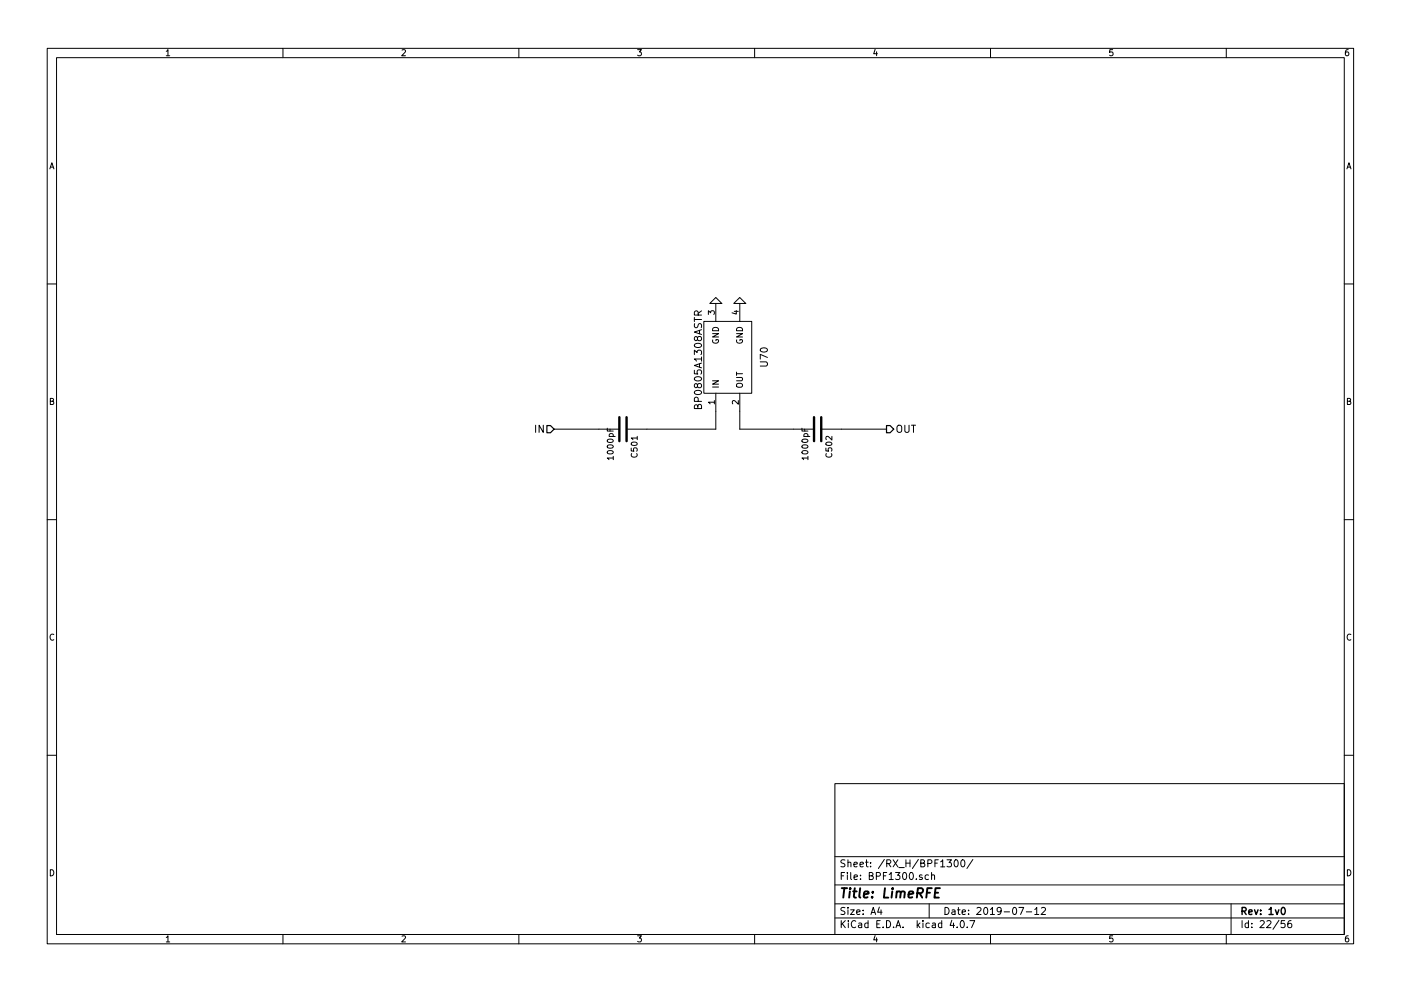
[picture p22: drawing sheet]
<svg xmlns="http://www.w3.org/2000/svg" width="297mm" height="210mm" viewBox="0 0 297 210" stroke-linecap="round" stroke-linejoin="round" font-family="sans-serif">
<g fill="none" stroke="#000" stroke-width=".21">
<path d="M10 10.3h277v189.9h-277zM12 12.2h273v186.1h-273zM35.3 10.9l.3-.4v1.3M35.3 11.8h.7M60 10.3v1.9M85.2 10.6l.5-.1 .3 .4-.8 .9h.8M110 10.3v1.9M135.2 10.5h.8l-.4 .5 .3 .1 .1 .2-.1 .4-.2 .1-.5-.1M160 10.3v1.9M185.5 10.5l-.3 .9h.8M185.9 11v.8M210 10.3v1.9"/>
<path d="M235.9 10.5h-.6v.6h.6l.1 .5-.3 .2-.4-.1M260 10.3v1.9M285.9 10.5l-.4 .1-.2 .2-.1 .8 .3 .2 .4-.1 .1-.4-.1-.2-.4-.1-.3 .3M10.6 35.8l.4-1.3 .4 1.3M10.7 35.5h.6M285.6 35.8l.4-1.3 .4 1.3M285.7 35.5h.6M10 60.2h2M147.2 78.6v.7l.8 .1-.2-.3 .1-.5 .6-.1 .2 .3-.1 .6M147.2 75.2v-.9l.6 .5 .3-.5 .5 .1 .1 .2-.1 .6M147.2 67.4v.8M147.2 67.8h1.5"/>
<path d="M147.3 73.1a.89 .89 0 0 1 1.4 .2 .86 .86 0 0 1-.8 .5 .86 .86 0 0 1-.7-.6zM147.3 68.7l-.1 .5 .2 .3h.4l.3-.7 .4-.1 .2 .3v.5M147.9 71.7l.3-.3h.3l.2 .3-.1 .5-.4 .1-.2-.2-.3-.6-.2-.1-.2 .1-.1 .5 .2 .2 .2 .1 .3-.3M148 66.8v-.7l-.3-.1h-.3l-.2 .3v.5h1.5M148.3 70.1v.7M148.3 77.2v.7M148.7 77l-1.5 .5 1.5 .5M148.7 76.2h-1.5l.5 .4M148.7 69.9l-1.5 .6 1.5 .5M148.7 75.7v.9M148.7 66l-.7 .5M149.2 68.2h10.2v15.2h-10.2z"/>
<path d="M150.2 66.7v-.8l.5 .5 .1-.4h.5l.2 .2-.2 .5M151.1 70.8h1.2l-1.2 .7h1.2M151.1 72.1a.59 .59 0 0 0 .6 .7 .59 .59 0 0 0 .6-.7h-.5v.2M151.1 69.7a.69 .69 0 0 1 .8-.2 .69 .69 0 0 1 .4 .7h-1.2zM151.8 63.1l1.2 1.3h-2.5zM151.8 64.4v3.8M155.7 66.1h.8M156.1 65.9v.7l-.9-.2M156.2 70.8h1.2l-1.2 .7h1.2M156.2 78.9v.7M156.2 79.3h1.2M156.2 72.1a.59 .59 0 0 0 .6 .7 .59 .59 0 0 0 .6-.7h-.5v.2"/>
<path d="M156.3 69.6a.67 .67 0 0 1 .8-.1 .67 .67 0 0 1 .3 .7h-1.2zM156.8 63.1l1.3 1.3h-2.5zM156.8 64.4v3.8M161.2 76.8h1.2l.3 .3v.3l-.3 .3h-1.2M161.3 74a.81 .81 0 0 1 1.4 .3 .86 .86 0 0 1-.8 .4 .86 .86 0 0 1-.7-.5zM162.7 75.8l-1.5-.6v1M285 60.2h2M10.7 85.1h.5l.1-.5-.6-.1v1.3h.5l.2-.4-.3-.3M113.6 90.2v1.5M115.2 90.2v1.5l-.9-1.5v1.5M117.5 91.1h13.8M128.8 90.9v.6h1.2"/>
<path d="M128.8 95.8a.76 .76 0 0 1 1.2 .2 .74 .74 0 0 1-1.2-.1zM128.8 94.6a.76 .76 0 0 1 1.2 .2 .74 .74 0 0 1-1.2-.1zM128.8 93.3a.76 .76 0 0 1 1.2 .3 .74 .74 0 0 1-1.2-.1zM129.2 92.6h1.2M129.2 92.6v-.4l.2-.2 .5 .1v.5M129.3 91v.5M130 97.2h-1.2l.3 .3M130 96.8v.7M133.8 95.1v.6h.6v-.6h.6l.1 .1-.1 .5M133.9 94a.76 .76 0 0 1 1.2 .2 .74 .74 0 0 1-1.3-.1zM133.9 96.2a.56 .56 0 0 0 .6 .8 .56 .56 0 0 0 .5-.8M135.1 92.9h-1.3l.4 .4"/>
<path d="M135.1 92.6v.7M147.3 83.1a.89 .89 0 0 1 1.4 .2 .86 .86 0 0 1-.8 .4 .86 .86 0 0 1-.7-.5zM147.3 80.2a.89 .89 0 0 1 1.4 .2 .86 .86 0 0 1-.8 .4 .86 .86 0 0 1-.7-.5zM147.9 81.7l.3-.3h.3l.2 .3-.1 .5-.4 .1-.2-.2-.3-.6-.2-.1-.2 .1-.1 .5 .2 .2 .2 .1 .3-.3M148 86.2l.2-.4h.3l.2 .3v.6h-1.5l.2-.8h.3l.2 .1 .1 .7M148 85.2v-.8l-.3-.1h-.3l-.2 .3v.6h1.5M151.1 80.8h1.2l-1.2 .7h1.2M151.1 82.1h1.2M151.5 85.3h-1.3l.3 .4M151.5 85v.7M151.8 83.4v7.7h-19M156.2 80.1h1l.2 .2v.3l-.2 .2h-1"/>
<path d="M156.2 81.5l.8-.2a.42 .42 0 0 1 .4 .2 .42 .42 0 0 1 0 .5l-.4 .2-.7-.1-.1-.2zM156.5 85v.8l-.9-.8-.3 .2 .1 .5M156.8 83.4v7.7h15.8M170 90.9v.6h1.3M170.1 95.8a.76 .76 0 0 1 1.2 .2 .74 .74 0 0 1-1.3-.1zM170.1 94.6a.76 .76 0 0 1 1.2 .2 .74 .74 0 0 1-1.3-.1zM170.1 93.3a.76 .76 0 0 1 1.2 .3 .74 .74 0 0 1-1.3-.1zM170.4 92.6h1.3M170.5 92.6l-.1-.4 .3-.2 .5 .1v.5M170.6 91v.5M171.3 97.2h-1.3l.4 .3M171.3 96.8v.7"/>
<path d="M174.1 91.1h13.9M175.1 95.1v.6h.6v-.6h.6l.1 .1-.1 .5M175.2 94a.76 .76 0 0 1 1.2 .2 .74 .74 0 0 1-1.3-.1zM175.2 96.2a.56 .56 0 0 0 .5 .8 .56 .56 0 0 0 .6-.8M176.4 92.6v.8l-.9-.8-.4 .2 .1 .5M190.2 90.4a.5 .5 0 0 1 .6-.2 .5 .5 0 0 1 .4 .5l-.1 .8-.3 .2a.53 .53 0 0 1-.6-.5zM191.8 90.2v1.3l.4 .2h.2l.3-.2v-1.3M193.2 90.2h.9M193.7 90.2v1.5M285.7 85.1h.5l.1-.5-.6-.1v1.3h.5l.2-.4-.3-.3M10 110.3h2M285 110.3h2"/>
<path d="M11.4 134.6a.58 .58 0 0 0-.8 .6 .58 .58 0 0 0 .8 .5M286.4 134.6a.58 .58 0 0 0-.8 .6 .58 .58 0 0 0 .8 .5M10 160.2h2M177 166.3h108v32h-108zM285 160.2h2M10.7 184.5a.65 .65 0 0 1 .7 .7 .65 .65 0 0 1-.7 .6zM35.3 198.9l.3-.4v1.3M35.3 199.8h.7M60 198.3v1.9M85.2 198.6l.5-.1 .3 .4-.8 .9h.8M110 198.3v1.9M135.2 198.5h.8l-.4 .5 .3 .1 .1 .2-.1 .4-.2 .1-.5-.1"/>
<path d="M160 198.3v1.9M177 194.8h108M177 191.8h108M177 187.8h108M177 181.8h108M178.4 195.3v1.5M178.4 185.8h.5M178.6 196l.6 .8M179.1 185.1h-.7v1.5M179.1 192.6l-.5-.1-.3 .3 .1 .3 .7 .4v.4l-.2 .1-.6-.1M179.1 182.5l-.5-.1-.3 .3 .1 .3 .7 .4v.4l-.2 .1-.6-.1M179.2 195.3l-.8 .9"/>
<path d="M179.7 185.1v.2M179.7 185.6v1M179.8 192.5v.2M179.8 183.1l.2-.2 .4 .1v.9M179.8 182.4v1.5M179.8 193v1M179.9 195.3v.2M179.9 195.8v1M180.3 193h.8l-.8 1h.8M180.4 185.1v1.3l.2 .2M181.1 183.4l.7-.1-.1-.3-.4-.1-.2 .2v.7h.6M181.1 186.1l.7-.1-.1-.3-.4-.1-.2 .2 .1 .7h.5"/>
<path d="M181.4 195.5a.71 .71 0 0 0-1 .5 .71 .71 0 0 0 .8 .8l.2-.1M181.6 193.5l.7-.1v-.3l-.4-.1-.3 .2 .1 .7h.6M182.1 195.9h.6v.9M182.3 183.4l.8-.1-.1-.3-.4-.1-.3 .2 .1 .7h.6M182.4 186.5v.1M182.4 185.7v.1M182.7 196.2l-.7 .3 .2 .3 .5-.1M183 193.9v.1M183 193.1v.1M183.5 182.9h.6M183.7 182.4v1.3l.4 .2M184 195.9l-.4-.1-.3 .3 .1 .6 .2 .1 .4-.1"/>
<path d="M184 195.3v1.5M184.3 185.8l.7-.1v-.4l-.2-.2h-.5v1.5h.6l.2-.1 .1-.4-.4-.3M184.6 183.8v.1M184.6 183v.1M184.7 194l.4-1.5 .5 1.5M184.8 193.6h.7M185.5 198.5l-.3 .9h.8M185.8 185.9l.7-.1 .2-.2-.1-.3-.2-.2h-.6v1.5M185.9 199v.8M185.9 196h.5M186.4 192.5l-.3 1h.9M186.6 195.3h-.7v1.5h.7"/>
<path d="M186.8 193v1M187.2 196.7v.1M187.3 185.8h.5M187.5 182.3l-1.3 2M188 195.3a.76 .76 0 0 1 .8 .8 .76 .76 0 0 1-.8 .7zM188 185.1h-.7v1.5M188 183.2l.7-.1 .2-.2-.1-.3-.2-.2h-.6v1.5M188.4 183.2l.5 .7M188.5 185.5l.5-.4v1.5M188.5 186.6h.9M189.4 182.4l1 1.5M189.5 196.7v.1"/>
<path d="M189.9 185.1h.9l-.5 .6 .4 .1v.7l-.2 .1-.6-.1M190 196.8l.4-1.5 .6 1.5M190.1 196.4h.7M190.4 182.4l-1 1.5M190.6 184.1h1.1M191.5 196.7v.1M191.5 185.3l.2-.2a.8 .8 0 0 1 .5 .8 .8 .8 0 0 1-.5 .7l-.3-.6zM192.1 182.4v1.5M192.1 183.1h.8M192.9 185.3l.2-.2a.8 .8 0 0 1 .6 .8 .8 .8 0 0 1-.6 .7l-.3-.6zM192.9 182.4v1.5M194.3 186.5v.1"/>
<path d="M194.5 195.3v1.5M194.6 196.3l.4 .5M194.7 182.3l-1.3 2M195 195.8l-.5 .6M195.2 183.1l.7-.1v-.4l-.2-.2h-.5v1.5h.6l.2-.1 .1-.4-.4-.3M195.5 185.7l-.4-.1-.2 .2 .1 .2 .5 .2v.3h-.6M195.7 195.3v.2M195.7 195.8v1M196.7 183.2l.7-.1 .2-.2-.1-.3-.2-.2h-.6v1.5M196.8 185.7l-.4-.1-.3 .3 .1 .6 .2 .1 .4-.1M197 191.8v3M197 195.9l-.4-.1-.3 .3 .1 .6 .2 .1 .4-.1"/>
<path d="M197.5 185.7l.2-.1 .4 .1v.9M197.5 185.1v1.5M197.7 195.9h.6v.9M198.2 183.1h.5M198.3 196.2l-.7 .3 .2 .3 .5-.1M198.9 182.4h-.7v1.5M199.4 182.8l.5-.4v1.5M199.4 183.9h.9M199.7 195.9l-.5-.1-.2 .3v.6l.2 .1 .5-.1M199.7 195.3v1.5M200.4 192.5a.76 .76 0 0 1 .8 .8 .76 .76 0 0 1-.8 .7zM200.8 182.4h.9l-.5 .6 .5 .1v.7l-.3 .1-.6-.1"/>
<path d="M201.8 195.2l-.4 1.1h1M201.9 193.1h.5l.1 .9M202.2 195.8v1M202.4 182.6l.2-.2a.8 .8 0 0 1 .6 .8 .8 .8 0 0 1-.6 .7l-.3-.5zM202.5 193.4l-.7 .3 .2 .3 .5-.1M202.9 196.7v.1M203 193h.6M203.2 192.5v1.3l.4 .2M203.8 195.4l.1-.1a.8 .8 0 0 1 .6 .8 .8 .8 0 0 1-.6 .7 .97 .97 0 0 1-.1-1.4zM203.9 182.6l.2-.2a.8 .8 0 0 1 .5 .8 .8 .8 0 0 1-.5 .7l-.4-.5zM204 193.5l.7-.1-.1-.3-.4-.1-.2 .2 .1 .7h.5M205.1 196.7v.1"/>
<path d="M205.4 193.9v.1M205.4 193.1v.1M205.6 195.3h1.1l-.7 1.5M206.3 182.3l-1.3 2M207.1 192.7l.6-.2 .3 .5-.9 1h.9M208.7 192.7l.2-.2a.8 .8 0 0 1 .5 .8 .8 .8 0 0 1-.5 .7l-.3-.5zM210 193l.4-.5v1.5M210 194h.8M210 198.3v1.9M212.3 193.2l-.3 .3h-.3l-.3-.3v-.4l.3-.3h.3l.3 .3a1.01 1.01 0 0 1-.5 1.2h-.2M212.9 193.5h1.1M214.8 192.7l.2-.2a.8 .8 0 0 1 .6 .8 .8 .8 0 0 1-.6 .7l-.3-.5z"/>
<path d="M216 192.5h1l-.6 1.5M217.6 193.5h1.1M219.4 193l.4-.5v1.5M219.4 194h.8M220.8 192.7l.6-.2 .3 .5-1 1h1M235.9 198.5h-.6v.7l.6-.1 .1 .5-.3 .2-.4-.1M260 198.3v1.9M261 191.8v6.5M263.3 195.3v1.5M264.7 195.9l-.4-.1-.3 .3 .1 .6 .2 .1 .4-.1M264.7 195.3v1.5M265.4 196.7v.1"/>
<path d="M265.4 195.9v.1M267.2 195.5l.6-.2 .2 .5-.9 1h.9M268.6 195.5l.6-.2 .3 .5-1 1h1M271.2 195.2l-1.3 2M272.4 195.3h-.7l-.1 .7h.7l.2 .2-.1 .5-.2 .1-.6-.1M273.7 195.3l-.4 .1a1.11 1.11 0 0 0-.1 1.3l.4 .1 .2-.1 .1-.5-.3-.3-.4 .1-.2 .2M285.7 184.5a.65 .65 0 0 1 .7 .7 .65 .65 0 0 1-.7 .6zM285.9 198.5l-.4 .1-.2 .3-.1 .7 .3 .2 .4-.1 .1-.4-.1-.2-.4-.1-.3 .3"/>
</g>
<path d="M263.3 193.3l.8-.1 .1-.2-.1-.3-.2-.2h-.6v1.5M263.7 193.3l.5 .7M264.8 193.5l.7-.1-.1-.3-.4-.1-.2 .2v.7h.6M266 193l.3 1 .4-1M267.3 193.9v.1M267.3 193.1v.1M269.1 193l.4-.5v1.5M269.1 194h.8M270.4 193l.4 1 .3-1M271.8 192.7l.2-.2a.8 .8 0 0 1 .5 .8 .8 .8 0 0 1-.5 .7l-.4-.5z" fill="none" stroke="#000" stroke-width=".3"/>
<g fill="none" stroke="#000" stroke-width=".41">
<path d="M178.5 188.4h1.1M179 188.4l-.2 2M180.2 189.1l-.2 1.3M180.3 188.4l-.1 .2 .2-.1-.1-.1-.1 .2M180.9 189.1h.7M181.2 188.4l-.2 1.8 .1 .1 .4 .1M182.4 188.4l-.2 1.8 .2 .2M183.2 189.8l.9-.2v-.4l-.6-.1-.3 .3v.9h.7M184.9 190.3v.1M185.1 189.2l-.1 .2-.1-.1 .2-.1-.1 .2M187.6 188.4l-.2 2h.9M189.2 189.1l-.2 1.3"/>
<path d="M189.3 188.4l-.1 .2 .2-.1-.1-.1-.1 .2M190.1 189.3l.3-.2 .5 .1v1.2M190.1 189.1l-.1 1.3M191 189.4a.52 .52 0 0 1 .8-.2l-.1 1.2M192.6 189.8l1-.2v-.4l-.6-.1-.3 .3v.9h.7M194.5 189.5l1-.1a.56 .56 0 0 0 .1-.9l-1-.1-.2 2M195 189.5l.5 .9M196.5 189.4h.7M197.6 188.4h-1l-.2 2M198.2 189.4h.7M199.3 188.4h-1l-.2 2h1"/>
</g>
<path d="M116 90.3h.7l.8 .8-.8 .7h-.7zM188 90.3h.7l.8 .8-.8 .7h-.7z" fill="none" stroke="#000" stroke-width=".25"/>
<path d="M131.3 88.5v5.1M132.8 88.5v5.1M172.6 88.5v5.1M174.1 88.5v5.1" fill="none" stroke="#000" stroke-width=".51"/>
</svg>
